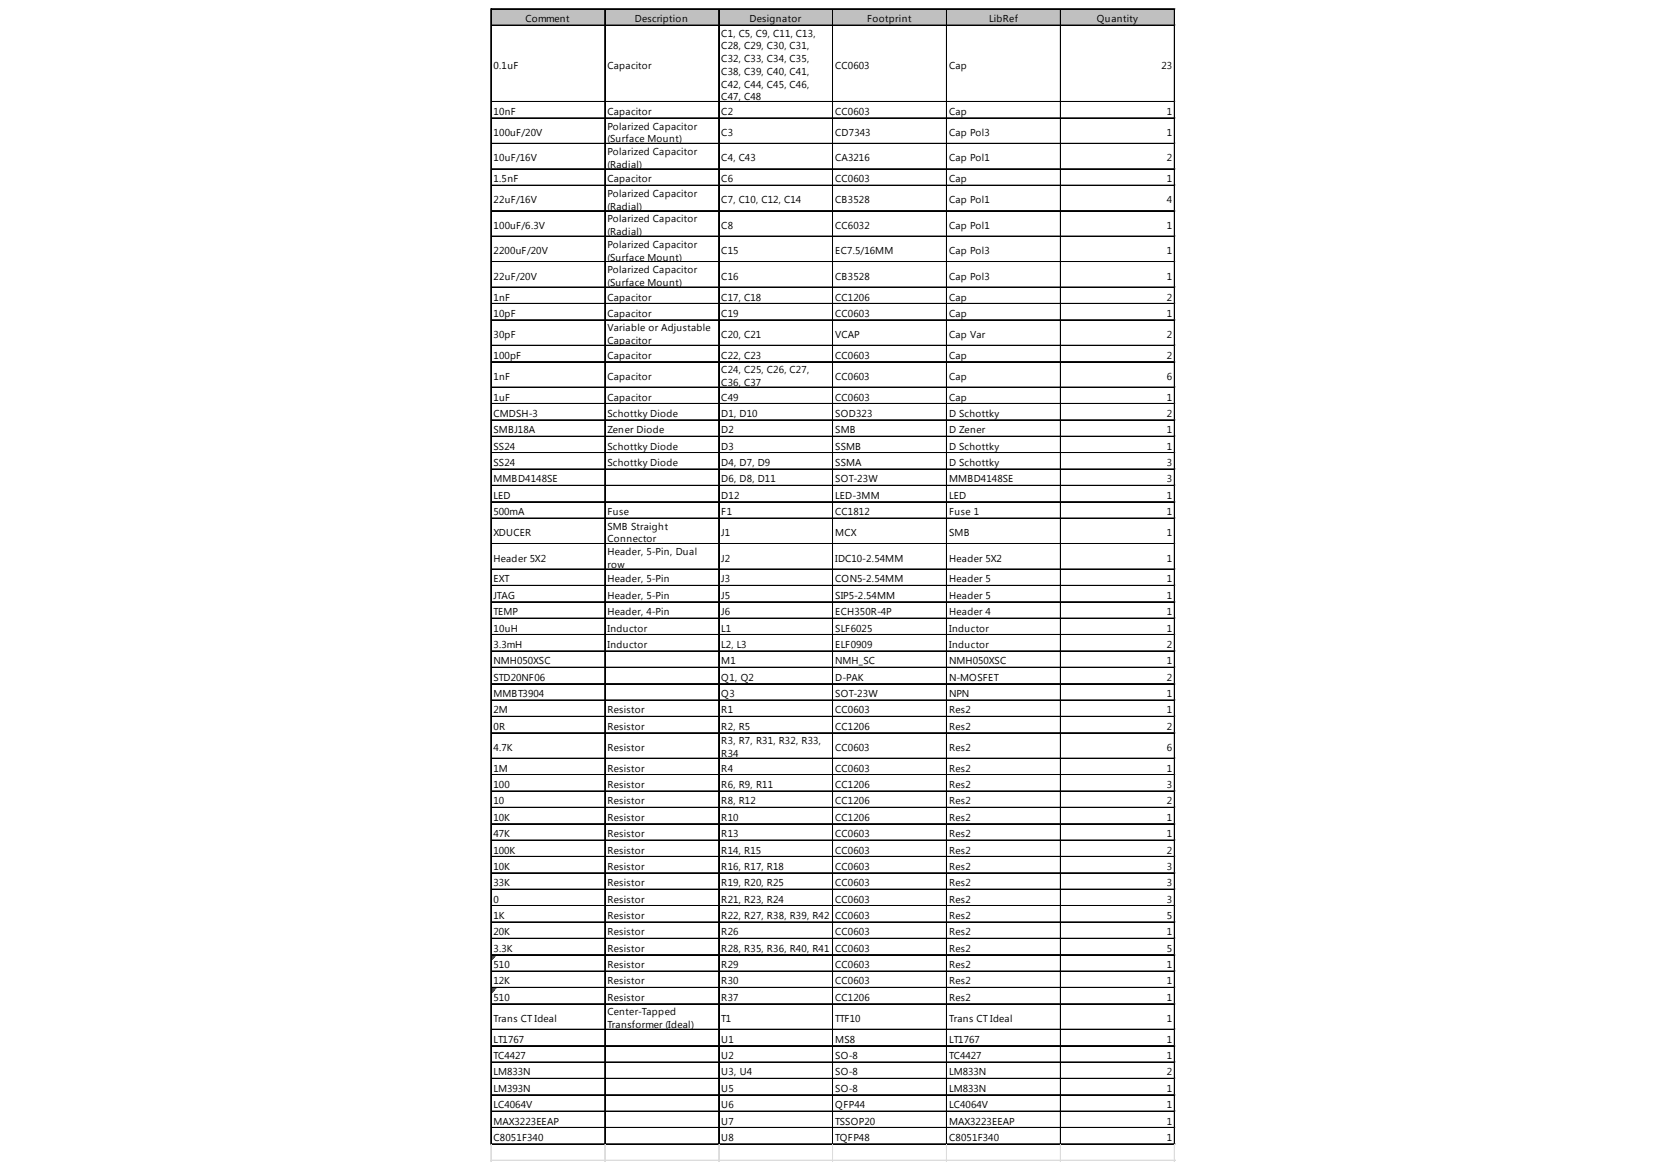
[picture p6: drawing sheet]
<svg xmlns="http://www.w3.org/2000/svg" width="287mm" height="202mm" viewBox="0 0 287 202" stroke-linecap="round" stroke-linejoin="round" font-family="sans-serif">
<defs><g id="words">
<g font-size="1.7">
<text x="90.3" y="3.8">Comment</text>
<text x="109.1" y="3.8">Description</text>
<text x="128.9" y="3.8">Designator</text>
<text x="149.1" y="3.8">Footprint</text>
<text x="170.1" y="3.8">LibRef</text>
<text x="188.6" y="3.8">Quantity</text>
<text x="84.9" y="11.8">0.1uF</text>
<text x="104.4" y="11.8">Capacitor</text>
<text x="124" y="6.3">C1, C5, C9, C11, C13,</text>
<text x="124" y="8.5">C28, C29, C30, C31,</text>
<text x="124" y="10.7">C32, C33, C34, C35,</text>
<text x="143.6" y="11.8">CC0603</text>
<text x="163.2" y="11.8">Cap</text>
<text x="199.7" y="11.8">23</text>
<text x="124" y="12.9">C38, C39, C40, C41,</text>
<text x="124" y="15.1">C42, C44, C45, C46,</text>
<text x="124" y="17.3">C47, C48</text>
<text x="84.9" y="19.8">10nF</text>
<text x="84.9" y="23.4">100uF/20V</text>
<text x="104.4" y="19.8">Capacitor</text>
<text x="104.4" y="22.3">Polarized Capacitor</text>
<text x="124" y="19.8">C2</text>
<text x="124" y="23.4">C3</text>
<text x="143.6" y="19.8">CC0603</text>
<text x="143.6" y="23.4">CD7343</text>
<text x="163.2" y="19.8">Cap</text>
<text x="163.2" y="23.4">Cap Pol3</text>
<text x="200.7" y="19.8">1</text>
<text x="200.7" y="23.4">1</text>
<text x="84.9" y="27.7">10uF/16V</text>
<text x="104.4" y="24.5">(Surface Mount)</text>
<text x="104.4" y="26.6">Polarized Capacitor</text>
<text x="104.4" y="28.8">(Radial)</text>
<text x="124" y="27.7">C4, C43</text>
<text x="143.6" y="27.7">CA3216</text>
<text x="163.2" y="27.7">Cap Pol1</text>
<text x="200.7" y="27.7">2</text>
<text x="84.9" y="31.3">1.5nF</text>
<text x="84.9" y="34.9">22uF/16V</text>
<text x="104.4" y="31.3">Capacitor</text>
<text x="104.4" y="33.8">Polarized Capacitor</text>
<text x="124" y="31.3">C6</text>
<text x="124" y="34.9">C7, C10, C12, C14</text>
<text x="143.6" y="31.3">CC0603</text>
<text x="143.6" y="34.9">CB3528</text>
<text x="163.2" y="31.3">Cap</text>
<text x="163.2" y="34.9">Cap Pol1</text>
<text x="200.7" y="31.3">1</text>
<text x="200.7" y="34.9">4</text>
<text x="84.9" y="39.3">100uF/6.3V</text>
<text x="104.4" y="36">(Radial)</text>
<text x="104.4" y="38.2">Polarized Capacitor</text>
<text x="104.4" y="40.4">(Radial)</text>
<text x="124" y="39.3">C8</text>
<text x="143.6" y="39.3">CC6032</text>
<text x="163.2" y="39.3">Cap Pol1</text>
<text x="200.7" y="39.3">1</text>
<text x="84.9" y="43.7">2200uF/20V</text>
<text x="104.4" y="42.6">Polarized Capacitor</text>
<text x="104.4" y="44.8">(Surface Mount)</text>
<text x="104.4" y="47">Polarized Capacitor</text>
<text x="124" y="43.7">C15</text>
<text x="143.6" y="43.7">EC7.5/16MM</text>
<text x="163.2" y="43.7">Cap Pol3</text>
<text x="200.7" y="43.7">1</text>
<text x="84.9" y="48.1">22uF/20V</text>
<text x="84.9" y="51.7">1nF</text>
<text x="104.4" y="49.2">(Surface Mount)</text>
<text x="104.4" y="51.7">Capacitor</text>
<text x="124" y="48.1">C16</text>
<text x="124" y="51.7">C17, C18</text>
<text x="143.6" y="48.1">CB3528</text>
<text x="143.6" y="51.7">CC1206</text>
<text x="163.2" y="48.1">Cap Pol3</text>
<text x="163.2" y="51.7">Cap</text>
<text x="200.7" y="48.1">1</text>
<text x="200.7" y="51.7">2</text>
<text x="84.9" y="54.5">10pF</text>
<text x="84.9" y="58.1">30pF</text>
<text x="104.4" y="54.5">Capacitor</text>
<text x="104.4" y="57">Variable or Adjustable</text>
<text x="104.4" y="59.2">Capacitor</text>
<text x="124" y="54.5">C19</text>
<text x="124" y="58.1">C20, C21</text>
<text x="143.6" y="54.5">CC0603</text>
<text x="143.6" y="58.1">VCAP</text>
<text x="163.2" y="54.5">Cap</text>
<text x="163.2" y="58.1">Cap Var</text>
<text x="200.7" y="54.5">1</text>
<text x="200.7" y="58.1">2</text>
<text x="84.9" y="61.7">100pF</text>
<text x="84.9" y="65.3">1nF</text>
<text x="104.4" y="61.7">Capacitor</text>
<text x="104.4" y="65.3">Capacitor</text>
<text x="124" y="61.7">C22, C23</text>
<text x="124" y="64.2">C24, C25, C26, C27,</text>
<text x="143.6" y="61.7">CC0603</text>
<text x="143.6" y="65.3">CC0603</text>
<text x="163.2" y="61.7">Cap</text>
<text x="163.2" y="65.3">Cap</text>
<text x="200.7" y="61.7">2</text>
<text x="200.7" y="65.3">6</text>
<text x="84.9" y="68.9">1uF</text>
<text x="84.9" y="71.7">CMDSH-3</text>
<text x="104.4" y="68.9">Capacitor</text>
<text x="104.4" y="71.7">Schottky Diode</text>
<text x="124" y="66.4">C36, C37</text>
<text x="124" y="68.9">C49</text>
<text x="124" y="71.7">D1, D10</text>
<text x="143.6" y="68.9">CC0603</text>
<text x="143.6" y="71.7">SOD323</text>
<text x="163.2" y="68.9">Cap</text>
<text x="163.2" y="71.7">D Schottky</text>
<text x="200.7" y="68.9">1</text>
<text x="200.7" y="71.7">2</text>
<text x="84.9" y="74.5">SMBJ18A</text>
<text x="84.9" y="77.3">SS24</text>
<text x="104.4" y="74.5">Zener Diode</text>
<text x="104.4" y="77.3">Schottky Diode</text>
<text x="124" y="74.5">D2</text>
<text x="124" y="77.3">D3</text>
<text x="143.6" y="74.5">SMB</text>
<text x="143.6" y="77.3">SSMB</text>
<text x="163.2" y="74.5">D Zener</text>
<text x="163.2" y="77.3">D Schottky</text>
<text x="200.7" y="74.5">1</text>
<text x="200.7" y="77.3">1</text>
<text x="84.9" y="80.1">SS24</text>
<text x="84.9" y="82.9">MMBD4148SE</text>
<text x="104.4" y="80.1">Schottky Diode</text>
<text x="124" y="80.1">D4, D7, D9</text>
<text x="124" y="82.9">D6, D8, D11</text>
<text x="143.6" y="80.1">SSMA</text>
<text x="143.6" y="82.9">SOT-23W</text>
<text x="163.2" y="80.1">D Schottky</text>
<text x="163.2" y="82.9">MMBD4148SE</text>
<text x="200.7" y="80.1">3</text>
<text x="200.7" y="82.9">3</text>
<text x="84.9" y="85.7">LED</text>
<text x="84.9" y="88.6">500mA</text>
<text x="104.4" y="88.6">Fuse</text>
<text x="124" y="85.7">D12</text>
<text x="124" y="88.6">F1</text>
<text x="143.6" y="85.7">LED-3MM</text>
<text x="143.6" y="88.6">CC1812</text>
<text x="163.2" y="85.7">LED</text>
<text x="163.2" y="88.6">Fuse 1</text>
<text x="200.7" y="85.7">1</text>
<text x="200.7" y="88.6">1</text>
<text x="84.9" y="92.1">XDUCER</text>
<text x="104.4" y="91.1">SMB Straight</text>
<text x="104.4" y="93.2">Connector</text>
<text x="104.4" y="95.4">Header, 5-Pin, Dual</text>
<text x="124" y="92.1">J1</text>
<text x="143.6" y="92.1">MCX</text>
<text x="163.2" y="92.1">SMB</text>
<text x="200.7" y="92.1">1</text>
<text x="84.9" y="96.5">Header 5X2</text>
<text x="84.9" y="100.1">EXT</text>
<text x="104.4" y="97.6">row</text>
<text x="104.4" y="100.1">Header, 5-Pin</text>
<text x="124" y="96.5">J2</text>
<text x="124" y="100.1">J3</text>
<text x="143.6" y="96.5">IDC10-2.54MM</text>
<text x="143.6" y="100.1">CON5-2.54MM</text>
<text x="163.2" y="96.5">Header 5X2</text>
<text x="163.2" y="100.1">Header 5</text>
<text x="200.7" y="96.5">1</text>
<text x="200.7" y="100.1">1</text>
<text x="84.9" y="102.9">JTAG</text>
<text x="84.9" y="105.7">TEMP</text>
<text x="104.4" y="102.9">Header, 5-Pin</text>
<text x="104.4" y="105.7">Header, 4-Pin</text>
<text x="124" y="102.9">J5</text>
<text x="124" y="105.7">J6</text>
<text x="143.6" y="102.9">SIP5-2.54MM</text>
<text x="143.6" y="105.7">ECH350R-4P</text>
<text x="163.2" y="102.9">Header 5</text>
<text x="163.2" y="105.7">Header 4</text>
<text x="200.7" y="102.9">1</text>
<text x="200.7" y="105.7">1</text>
<text x="84.9" y="108.6">10uH</text>
<text x="84.9" y="111.4">3.3mH</text>
<text x="104.4" y="108.6">Inductor</text>
<text x="104.4" y="111.4">Inductor</text>
<text x="124" y="108.6">L1</text>
<text x="124" y="111.4">L2, L3</text>
<text x="143.6" y="108.6">SLF6025</text>
<text x="143.6" y="111.4">ELF0909</text>
<text x="163.2" y="108.6">Inductor</text>
<text x="163.2" y="111.4">Inductor</text>
<text x="200.7" y="108.6">1</text>
<text x="200.7" y="111.4">2</text>
<text x="84.9" y="114.2">NMH050XSC</text>
<text x="84.9" y="117">STD20NF06</text>
<text x="84.9" y="119.8">MMBT3904</text>
<text x="124" y="114.2">M1</text>
<text x="124" y="117">Q1, Q2</text>
<text x="124" y="119.8">Q3</text>
<text x="143.6" y="114.2">NMH_SC</text>
<text x="143.6" y="117">D-PAK</text>
<text x="143.6" y="119.8">SOT-23W</text>
<text x="163.2" y="114.2">NMH050XSC</text>
<text x="163.2" y="117">N-MOSFET</text>
<text x="163.2" y="119.8">NPN</text>
<text x="200.7" y="114.2">1</text>
<text x="200.7" y="117">2</text>
<text x="200.7" y="119.8">1</text>
<text x="84.9" y="122.6">2M</text>
<text x="84.9" y="125.4">0R</text>
<text x="104.4" y="122.6">Resistor</text>
<text x="104.4" y="125.4">Resistor</text>
<text x="124" y="122.6">R1</text>
<text x="124" y="125.4">R2, R5</text>
<text x="143.6" y="122.6">CC0603</text>
<text x="143.6" y="125.4">CC1206</text>
<text x="163.2" y="122.6">Res2</text>
<text x="163.2" y="125.4">Res2</text>
<text x="200.7" y="122.6">1</text>
<text x="200.7" y="125.4">2</text>
<text x="84.9" y="129">4.7K</text>
<text x="104.4" y="129">Resistor</text>
<text x="124" y="127.9">R3, R7, R31, R32, R33,</text>
<text x="124" y="130.1">R34</text>
<text x="143.6" y="129">CC0603</text>
<text x="163.2" y="129">Res2</text>
<text x="200.7" y="129">6</text>
<text x="84.9" y="132.6">1M</text>
<text x="84.9" y="135.5">100</text>
<text x="104.4" y="132.6">Resistor</text>
<text x="104.4" y="135.5">Resistor</text>
<text x="124" y="132.6">R4</text>
<text x="124" y="135.5">R6, R9, R11</text>
<text x="143.6" y="132.6">CC0603</text>
<text x="143.6" y="135.5">CC1206</text>
<text x="163.2" y="132.6">Res2</text>
<text x="163.2" y="135.5">Res2</text>
<text x="200.7" y="132.6">1</text>
<text x="200.7" y="135.5">3</text>
<text x="84.9" y="138.3">10</text>
<text x="84.9" y="141.1">10K</text>
<text x="84.9" y="143.9">47K</text>
<text x="104.4" y="138.3">Resistor</text>
<text x="104.4" y="141.1">Resistor</text>
<text x="104.4" y="143.9">Resistor</text>
<text x="124" y="138.3">R8, R12</text>
<text x="124" y="141.1">R10</text>
<text x="124" y="143.9">R13</text>
<text x="143.6" y="138.3">CC1206</text>
<text x="143.6" y="141.1">CC1206</text>
<text x="143.6" y="143.9">CC0603</text>
<text x="163.2" y="138.3">Res2</text>
<text x="163.2" y="141.1">Res2</text>
<text x="163.2" y="143.9">Res2</text>
<text x="200.7" y="138.3">2</text>
<text x="200.7" y="141.1">1</text>
<text x="200.7" y="143.9">1</text>
<text x="84.9" y="146.7">100K</text>
<text x="84.9" y="149.5">10K</text>
<text x="104.4" y="146.7">Resistor</text>
<text x="104.4" y="149.5">Resistor</text>
<text x="124" y="146.7">R14, R15</text>
<text x="124" y="149.5">R16, R17, R18</text>
<text x="143.6" y="146.7">CC0603</text>
<text x="143.6" y="149.5">CC0603</text>
<text x="163.2" y="146.7">Res2</text>
<text x="163.2" y="149.5">Res2</text>
<text x="200.7" y="146.7">2</text>
<text x="200.7" y="149.5">3</text>
<text x="84.9" y="152.3">33K</text>
<text x="84.9" y="155.2">0</text>
<text x="104.4" y="152.3">Resistor</text>
<text x="104.4" y="155.2">Resistor</text>
<text x="124" y="152.3">R19, R20, R25</text>
<text x="124" y="155.2">R21, R23, R24</text>
<text x="143.6" y="152.3">CC0603</text>
<text x="143.6" y="155.2">CC0603</text>
<text x="163.2" y="152.3">Res2</text>
<text x="163.2" y="155.2">Res2</text>
<text x="200.7" y="152.3">3</text>
<text x="200.7" y="155.2">3</text>
<text x="84.9" y="158">1K</text>
<text x="84.9" y="160.8">20K</text>
<text x="104.4" y="158">Resistor</text>
<text x="104.4" y="160.8">Resistor</text>
<text x="124" y="158">R22, R27, R38, R39, R42</text>
<text x="124" y="160.8">R26</text>
<text x="143.6" y="158">CC0603</text>
<text x="143.6" y="160.8">CC0603</text>
<text x="163.2" y="158">Res2</text>
<text x="163.2" y="160.8">Res2</text>
<text x="200.7" y="158">5</text>
<text x="200.7" y="160.8">1</text>
<text x="84.9" y="163.6">3.3K</text>
<text x="84.9" y="166.4">510</text>
<text x="104.4" y="163.6">Resistor</text>
<text x="104.4" y="166.4">Resistor</text>
<text x="124" y="163.6">R28, R35, R36, R40, R41</text>
<text x="124" y="166.4">R29</text>
<text x="143.6" y="163.6">CC0603</text>
<text x="143.6" y="166.4">CC0603</text>
<text x="163.2" y="163.6">Res2</text>
<text x="163.2" y="166.4">Res2</text>
<text x="200.7" y="163.6">5</text>
<text x="200.7" y="166.4">1</text>
<text x="84.9" y="169.2">12K</text>
<text x="84.9" y="172">510</text>
<text x="104.4" y="169.2">Resistor</text>
<text x="104.4" y="172">Resistor</text>
<text x="124" y="169.2">R30</text>
<text x="124" y="172">R37</text>
<text x="143.6" y="169.2">CC0603</text>
<text x="143.6" y="172">CC1206</text>
<text x="163.2" y="169.2">Res2</text>
<text x="163.2" y="172">Res2</text>
<text x="200.7" y="169.2">1</text>
<text x="200.7" y="172">1</text>
<text x="84.9" y="175.6">Trans CT Ideal</text>
<text x="84.9" y="179.2">LT1767</text>
<text x="104.4" y="174.5">Center-Tapped</text>
<text x="104.4" y="176.7">Transformer (Ideal)</text>
<text x="124" y="175.6">T1</text>
<text x="124" y="179.2">U1</text>
<text x="143.6" y="175.6">TTF10</text>
<text x="143.6" y="179.2">MS8</text>
<text x="163.2" y="175.6">Trans CT Ideal</text>
<text x="163.2" y="179.2">LT1767</text>
<text x="200.7" y="175.6">1</text>
<text x="200.7" y="179.2">1</text>
<text x="84.9" y="182">TC4427</text>
<text x="84.9" y="184.9">LM833N</text>
<text x="124" y="182">U2</text>
<text x="124" y="184.9">U3, U4</text>
<text x="143.6" y="182">SO-8</text>
<text x="143.6" y="184.9">SO-8</text>
<text x="163.2" y="182">TC4427</text>
<text x="163.2" y="184.9">LM833N</text>
<text x="200.7" y="182">1</text>
<text x="200.7" y="184.9">2</text>
<text x="84.9" y="187.7">LM393N</text>
<text x="84.9" y="190.5">LC4064V</text>
<text x="124" y="187.7">U5</text>
<text x="124" y="190.5">U6</text>
<text x="143.6" y="187.7">SO-8</text>
<text x="143.6" y="190.5">QFP44</text>
<text x="163.2" y="187.7">LM833N</text>
<text x="163.2" y="190.5">LC4064V</text>
<text x="200.7" y="187.7">1</text>
<text x="200.7" y="190.5">1</text>
<text x="84.9" y="193.3">MAX3223EEAP</text>
<text x="84.9" y="196.1">C8051F340</text>
<text x="124" y="193.3">U7</text>
<text x="124" y="196.1">U8</text>
<text x="143.6" y="193.3">TSSOP20</text>
<text x="143.6" y="196.1">TQFP48</text>
<text x="163.2" y="193.3">MAX3223EEAP</text>
<text x="163.2" y="196.1">C8051F340</text>
<text x="200.7" y="193.3">1</text>
<text x="200.7" y="196.1">1</text>
</g>
</g></defs>
<path d="M84.5 1.6h117.6v2.9h-117.6z" fill="#c0c0c0"/>
<path d="M84.5 164.2h.8" fill="none" stroke="#008000" stroke-width=".17"/>
<path d="M84.5 164.2h.8v.2h-.8z" fill="#008000"/>
<path d="M84.5 164.4h.7" fill="none" stroke="#008000" stroke-width=".17"/>
<path d="M84.5 164.4h.7v.2h-.7z" fill="#008000"/>
<path d="M84.5 164.6h.5" fill="none" stroke="#008000" stroke-width=".17"/>
<path d="M84.5 164.6h.5v.1h-.5z" fill="#008000"/>
<path d="M84.5 164.7h.4" fill="none" stroke="#008000" stroke-width=".17"/>
<path d="M84.5 164.7h.4v.2h-.4z" fill="#008000"/>
<path d="M84.5 164.9h.2" fill="none" stroke="#008000" stroke-width=".17"/>
<path d="M84.5 164.9h.2v.1h-.2z" fill="#008000"/>
<path d="M84.5 169.9h.8" fill="none" stroke="#008000" stroke-width=".17"/>
<path d="M84.5 169.9h.8v.1h-.8z" fill="#008000"/>
<path d="M84.5 170h.7" fill="none" stroke="#008000" stroke-width=".17"/>
<path d="M84.5 170h.7v.2h-.7z" fill="#008000"/>
<path d="M84.5 170.2h.5" fill="none" stroke="#008000" stroke-width=".17"/>
<path d="M84.5 170.2h.5v.1h-.5z" fill="#008000"/>
<path d="M84.5 170.3h.4" fill="none" stroke="#008000" stroke-width=".17"/>
<path d="M84.5 170.3h.4v.2h-.4z" fill="#008000"/>
<path d="M84.5 170.5h.2" fill="none" stroke="#008000" stroke-width=".17"/>
<path d="M84.5 170.5h.2v.2h-.2z" fill="#008000"/>
<g fill="none" stroke="#000" stroke-width=".17">
<path d="M84.4 1.5v195.3M84.5 1.5v195.3M84.5 1.5h117.6M84.5 1.6h117.6M84.5 4.3h117.6M84.5 4.4h117.6M84.5 17.4h117.6M84.5 17.5h117.6M104 1.6v195.2M123.6 1.6v195.2M143.1 1.6v195.2M143.2 1.6v195.2"/>
<path d="M162.7 1.6v195.2M162.8 1.6v195.2M182.3 1.6v195.2M182.4 1.6v195.2M201.9 1.6v195.2M202 1.6v195.2M84.5 20.3h117.6M84.5 24.6h117.6M84.5 24.7h117.6M84.5 29h117.6M84.5 29.1h117.6M84.5 31.8h117.6"/>
<path d="M84.5 31.9h117.6M84.5 36.2h117.6M84.5 36.3h117.6M84.5 40.6h117.6M84.5 40.7h117.6M84.5 45h117.6M84.5 49.3h117.6M84.5 49.4h117.6M84.5 52.1h117.6M84.5 52.2h117.6M84.5 55h117.6M84.5 59.3h117.6"/>
<path d="M84.5 59.4h117.6M84.5 62.2h117.6M84.5 66.5h117.6M84.5 66.6h117.6M84.5 69.3h117.6M84.5 69.4h117.6M84.5 72.2h117.6M84.5 75h117.6M84.5 77.8h117.6M84.5 77.9h117.6M84.5 80.6h117.6M84.5 80.7h117.6"/>
<path d="M84.5 83.4h117.6M84.5 83.5h117.6M84.5 86.2h117.6M84.5 86.3h117.6M84.5 89h117.6M84.5 89.1h117.6M84.5 93.4h117.6M84.5 93.5h117.6M84.5 97.8h117.6M84.5 97.9h117.6M84.5 100.6h117.6M84.5 100.7h117.6"/>
<path d="M84.5 103.4h117.6M84.5 103.5h117.6M84.5 106.2h117.6M84.5 106.3h117.6M84.5 109.1h117.6M84.5 111.9h117.6M84.5 114.7h117.6M84.5 114.8h117.6M84.5 117.5h117.6M84.5 117.6h117.6M84.5 120.3h117.6M84.5 120.4h117.6"/>
<path d="M84.5 123.1h117.6M84.5 123.2h117.6M84.5 125.9h117.6M84.5 126h117.6M84.5 130.3h117.6M84.5 130.4h117.6M84.5 133.1h117.6M84.5 133.2h117.6M84.5 135.9h117.6M84.5 136h117.6M84.5 138.8h117.6M84.5 141.6h117.6"/>
<path d="M84.5 144.4h117.6M84.5 144.5h117.6M84.5 147.2h117.6M84.5 147.3h117.6M84.5 150h117.6M84.5 150.1h117.6M84.5 152.8h117.6M84.5 152.9h117.6M84.5 155.6h117.6M84.5 155.7h117.6M84.5 158.5h117.6M84.5 161.3h117.6"/>
<path d="M84.5 164.1h117.6M84.5 164.2h117.6M84.5 166.9h117.6M84.5 167h117.6M84.5 169.7h117.6M84.5 169.8h117.6M84.5 172.5h117.6M84.5 172.6h117.6M84.5 176.9h117.6M84.5 177h117.6M84.5 179.7h117.6M84.5 179.8h117.6"/>
<path d="M84.5 182.5h117.6M84.5 182.6h117.6M84.5 185.3h117.6M84.5 185.4h117.6M84.5 188.2h117.6M84.5 191h117.6M84.5 191.1h117.6M84.5 193.8h117.6M84.5 193.9h117.6M84.5 196.6h117.6M84.5 196.7h117.6"/>
</g>
<g fill="none" stroke="#dadcdd" stroke-width=".17">
<path d="M202.1 1.5h.1M84.4 196.8v2.8M84.5 196.8v2.8M104 196.8v2.8M123.6 196.8v2.8M143.1 196.8v2.8M143.2 196.8v2.8M162.7 196.8v2.8M162.8 196.8v2.8M182.3 196.8v2.8M182.4 196.8v2.8M201.9 196.8v2.8"/>
<path d="M202 196.8v2.8"/>
</g>
<path d="M202.1 1.5v.1z" fill="#dadcdd"/>
<path d="M202.1 4.3h.1" fill="none" stroke="#dadcdd" stroke-width=".17"/>
<path d="M202.1 4.3v.2z" fill="#dadcdd"/>
<path d="M202.1 17.4h.1" fill="none" stroke="#dadcdd" stroke-width=".17"/>
<path d="M202.1 17.4v.2z" fill="#dadcdd"/>
<path d="M202.1 20.3h.1" fill="none" stroke="#dadcdd" stroke-width=".17"/>
<path d="M202.1 20.3v.1z" fill="#dadcdd"/>
<path d="M202.1 24.6h.1" fill="none" stroke="#dadcdd" stroke-width=".17"/>
<path d="M202.1 24.6v.2z" fill="#dadcdd"/>
<path d="M202.1 29h.1" fill="none" stroke="#dadcdd" stroke-width=".17"/>
<path d="M202.1 29v.2z" fill="#dadcdd"/>
<path d="M202.1 31.8h.1" fill="none" stroke="#dadcdd" stroke-width=".17"/>
<path d="M202.1 31.8v.2z" fill="#dadcdd"/>
<path d="M202.1 36.2h.1" fill="none" stroke="#dadcdd" stroke-width=".17"/>
<path d="M202.1 36.2v.2z" fill="#dadcdd"/>
<path d="M202.1 40.6h.1" fill="none" stroke="#dadcdd" stroke-width=".17"/>
<path d="M202.1 40.6v.1z" fill="#dadcdd"/>
<path d="M202.1 45h.1" fill="none" stroke="#dadcdd" stroke-width=".17"/>
<path d="M202.1 45v.1z" fill="#dadcdd"/>
<path d="M202.1 49.3h.1" fill="none" stroke="#dadcdd" stroke-width=".17"/>
<path d="M202.1 49.3v.2z" fill="#dadcdd"/>
<path d="M202.1 52.1h.1" fill="none" stroke="#dadcdd" stroke-width=".17"/>
<path d="M202.1 52.1v.2z" fill="#dadcdd"/>
<path d="M202.1 55h.1" fill="none" stroke="#dadcdd" stroke-width=".17"/>
<path d="M202.1 55v.1z" fill="#dadcdd"/>
<path d="M202.1 59.3h.1" fill="none" stroke="#dadcdd" stroke-width=".17"/>
<path d="M202.1 59.3v.2z" fill="#dadcdd"/>
<path d="M202.1 62.2h.1" fill="none" stroke="#dadcdd" stroke-width=".17"/>
<path d="M202.1 62.2v.1z" fill="#dadcdd"/>
<path d="M202.1 66.5h.1" fill="none" stroke="#dadcdd" stroke-width=".17"/>
<path d="M202.1 66.5v.2z" fill="#dadcdd"/>
<path d="M202.1 69.3h.1" fill="none" stroke="#dadcdd" stroke-width=".17"/>
<path d="M202.1 69.3v.2z" fill="#dadcdd"/>
<path d="M202.1 72.2h.1" fill="none" stroke="#dadcdd" stroke-width=".17"/>
<path d="M202.1 72.2v.1z" fill="#dadcdd"/>
<path d="M202.1 75h.1" fill="none" stroke="#dadcdd" stroke-width=".17"/>
<path d="M202.1 75v.1z" fill="#dadcdd"/>
<path d="M202.1 77.8h.1" fill="none" stroke="#dadcdd" stroke-width=".17"/>
<path d="M202.1 77.8v.1z" fill="#dadcdd"/>
<path d="M202.1 80.6h.1" fill="none" stroke="#dadcdd" stroke-width=".17"/>
<path d="M202.1 80.6v.2z" fill="#dadcdd"/>
<path d="M202.1 83.4h.1" fill="none" stroke="#dadcdd" stroke-width=".17"/>
<path d="M202.1 83.4v.2z" fill="#dadcdd"/>
<path d="M202.1 86.2h.1" fill="none" stroke="#dadcdd" stroke-width=".17"/>
<path d="M202.1 86.2v.2z" fill="#dadcdd"/>
<path d="M202.1 89h.1" fill="none" stroke="#dadcdd" stroke-width=".17"/>
<path d="M202.1 89v.2z" fill="#dadcdd"/>
<path d="M202.1 93.4h.1" fill="none" stroke="#dadcdd" stroke-width=".17"/>
<path d="M202.1 93.4v.2z" fill="#dadcdd"/>
<path d="M202.1 97.8h.1" fill="none" stroke="#dadcdd" stroke-width=".17"/>
<path d="M202.1 97.8v.2z" fill="#dadcdd"/>
<path d="M202.1 100.6h.1" fill="none" stroke="#dadcdd" stroke-width=".17"/>
<path d="M202.1 100.6v.2z" fill="#dadcdd"/>
<path d="M202.1 103.4h.1" fill="none" stroke="#dadcdd" stroke-width=".17"/>
<path d="M202.1 103.4v.2z" fill="#dadcdd"/>
<path d="M202.1 106.2h.1" fill="none" stroke="#dadcdd" stroke-width=".17"/>
<path d="M202.1 106.2v.2z" fill="#dadcdd"/>
<path d="M202.1 109.1h.1" fill="none" stroke="#dadcdd" stroke-width=".17"/>
<path d="M202.1 109.1v.1z" fill="#dadcdd"/>
<path d="M202.1 111.9h.1" fill="none" stroke="#dadcdd" stroke-width=".17"/>
<path d="M202.1 111.9v.1z" fill="#dadcdd"/>
<path d="M202.1 114.7h.1" fill="none" stroke="#dadcdd" stroke-width=".17"/>
<path d="M202.1 114.7v.1z" fill="#dadcdd"/>
<path d="M202.1 117.5h.1" fill="none" stroke="#dadcdd" stroke-width=".17"/>
<path d="M202.1 117.5v.2z" fill="#dadcdd"/>
<path d="M202.1 120.3h.1" fill="none" stroke="#dadcdd" stroke-width=".17"/>
<path d="M202.1 120.3v.2z" fill="#dadcdd"/>
<path d="M202.1 123.1h.1" fill="none" stroke="#dadcdd" stroke-width=".17"/>
<path d="M202.1 123.1v.2z" fill="#dadcdd"/>
<path d="M202.1 125.9h.1" fill="none" stroke="#dadcdd" stroke-width=".17"/>
<path d="M202.1 125.9v.2z" fill="#dadcdd"/>
<path d="M202.1 130.3h.1" fill="none" stroke="#dadcdd" stroke-width=".17"/>
<path d="M202.1 130.3v.2z" fill="#dadcdd"/>
<path d="M202.1 133.1h.1" fill="none" stroke="#dadcdd" stroke-width=".17"/>
<path d="M202.1 133.1v.2z" fill="#dadcdd"/>
<path d="M202.1 135.9h.1" fill="none" stroke="#dadcdd" stroke-width=".17"/>
<path d="M202.1 135.9v.2z" fill="#dadcdd"/>
<path d="M202.1 138.8h.1" fill="none" stroke="#dadcdd" stroke-width=".17"/>
<path d="M202.1 138.8v.1z" fill="#dadcdd"/>
<path d="M202.1 141.6h.1" fill="none" stroke="#dadcdd" stroke-width=".17"/>
<path d="M202.1 141.6v.1z" fill="#dadcdd"/>
<path d="M202.1 144.4h.1" fill="none" stroke="#dadcdd" stroke-width=".17"/>
<path d="M202.1 144.4v.1z" fill="#dadcdd"/>
<path d="M202.1 147.2h.1" fill="none" stroke="#dadcdd" stroke-width=".17"/>
<path d="M202.1 147.2v.2z" fill="#dadcdd"/>
<path d="M202.1 150h.1" fill="none" stroke="#dadcdd" stroke-width=".17"/>
<path d="M202.1 150v.2z" fill="#dadcdd"/>
<path d="M202.1 152.8h.1" fill="none" stroke="#dadcdd" stroke-width=".17"/>
<path d="M202.1 152.8v.2z" fill="#dadcdd"/>
<path d="M202.1 155.6h.1" fill="none" stroke="#dadcdd" stroke-width=".17"/>
<path d="M202.1 155.6v.2z" fill="#dadcdd"/>
<path d="M202.1 158.5h.1" fill="none" stroke="#dadcdd" stroke-width=".17"/>
<path d="M202.1 158.5v.1z" fill="#dadcdd"/>
<path d="M202.1 161.3h.1" fill="none" stroke="#dadcdd" stroke-width=".17"/>
<path d="M202.1 161.3v.1z" fill="#dadcdd"/>
<path d="M202.1 164.1h.1" fill="none" stroke="#dadcdd" stroke-width=".17"/>
<path d="M202.1 164.1v.1z" fill="#dadcdd"/>
<path d="M202.1 166.9h.1" fill="none" stroke="#dadcdd" stroke-width=".17"/>
<path d="M202.1 166.9v.2z" fill="#dadcdd"/>
<path d="M202.1 169.7h.1" fill="none" stroke="#dadcdd" stroke-width=".17"/>
<path d="M202.1 169.7v.2z" fill="#dadcdd"/>
<path d="M202.1 172.5h.1" fill="none" stroke="#dadcdd" stroke-width=".17"/>
<path d="M202.1 172.5v.2z" fill="#dadcdd"/>
<path d="M202.1 176.9h.1" fill="none" stroke="#dadcdd" stroke-width=".17"/>
<path d="M202.1 176.9v.2z" fill="#dadcdd"/>
<path d="M202.1 179.7h.1" fill="none" stroke="#dadcdd" stroke-width=".17"/>
<path d="M202.1 179.7v.2z" fill="#dadcdd"/>
<path d="M202.1 182.5h.1" fill="none" stroke="#dadcdd" stroke-width=".17"/>
<path d="M202.1 182.5v.2z" fill="#dadcdd"/>
<path d="M202.1 185.3h.1" fill="none" stroke="#dadcdd" stroke-width=".17"/>
<path d="M202.1 185.3v.2z" fill="#dadcdd"/>
<path d="M202.1 188.2h.1" fill="none" stroke="#dadcdd" stroke-width=".17"/>
<path d="M202.1 188.2v.1z" fill="#dadcdd"/>
<path d="M202.1 191h.1" fill="none" stroke="#dadcdd" stroke-width=".17"/>
<path d="M202.1 191v.1z" fill="#dadcdd"/>
<path d="M202.1 193.8h.1" fill="none" stroke="#dadcdd" stroke-width=".17"/>
<path d="M202.1 193.8v.1z" fill="#dadcdd"/>
<path d="M202.1 196.6h.1" fill="none" stroke="#dadcdd" stroke-width=".17"/>
<path d="M202.1 196.6v.2z" fill="#dadcdd"/>
<path d="M84.4 199.4h117.7M84.4 199.5h117.7" fill="none" stroke="#dadcdd" stroke-width=".17"/>
<use href="#words"/>
</svg>
